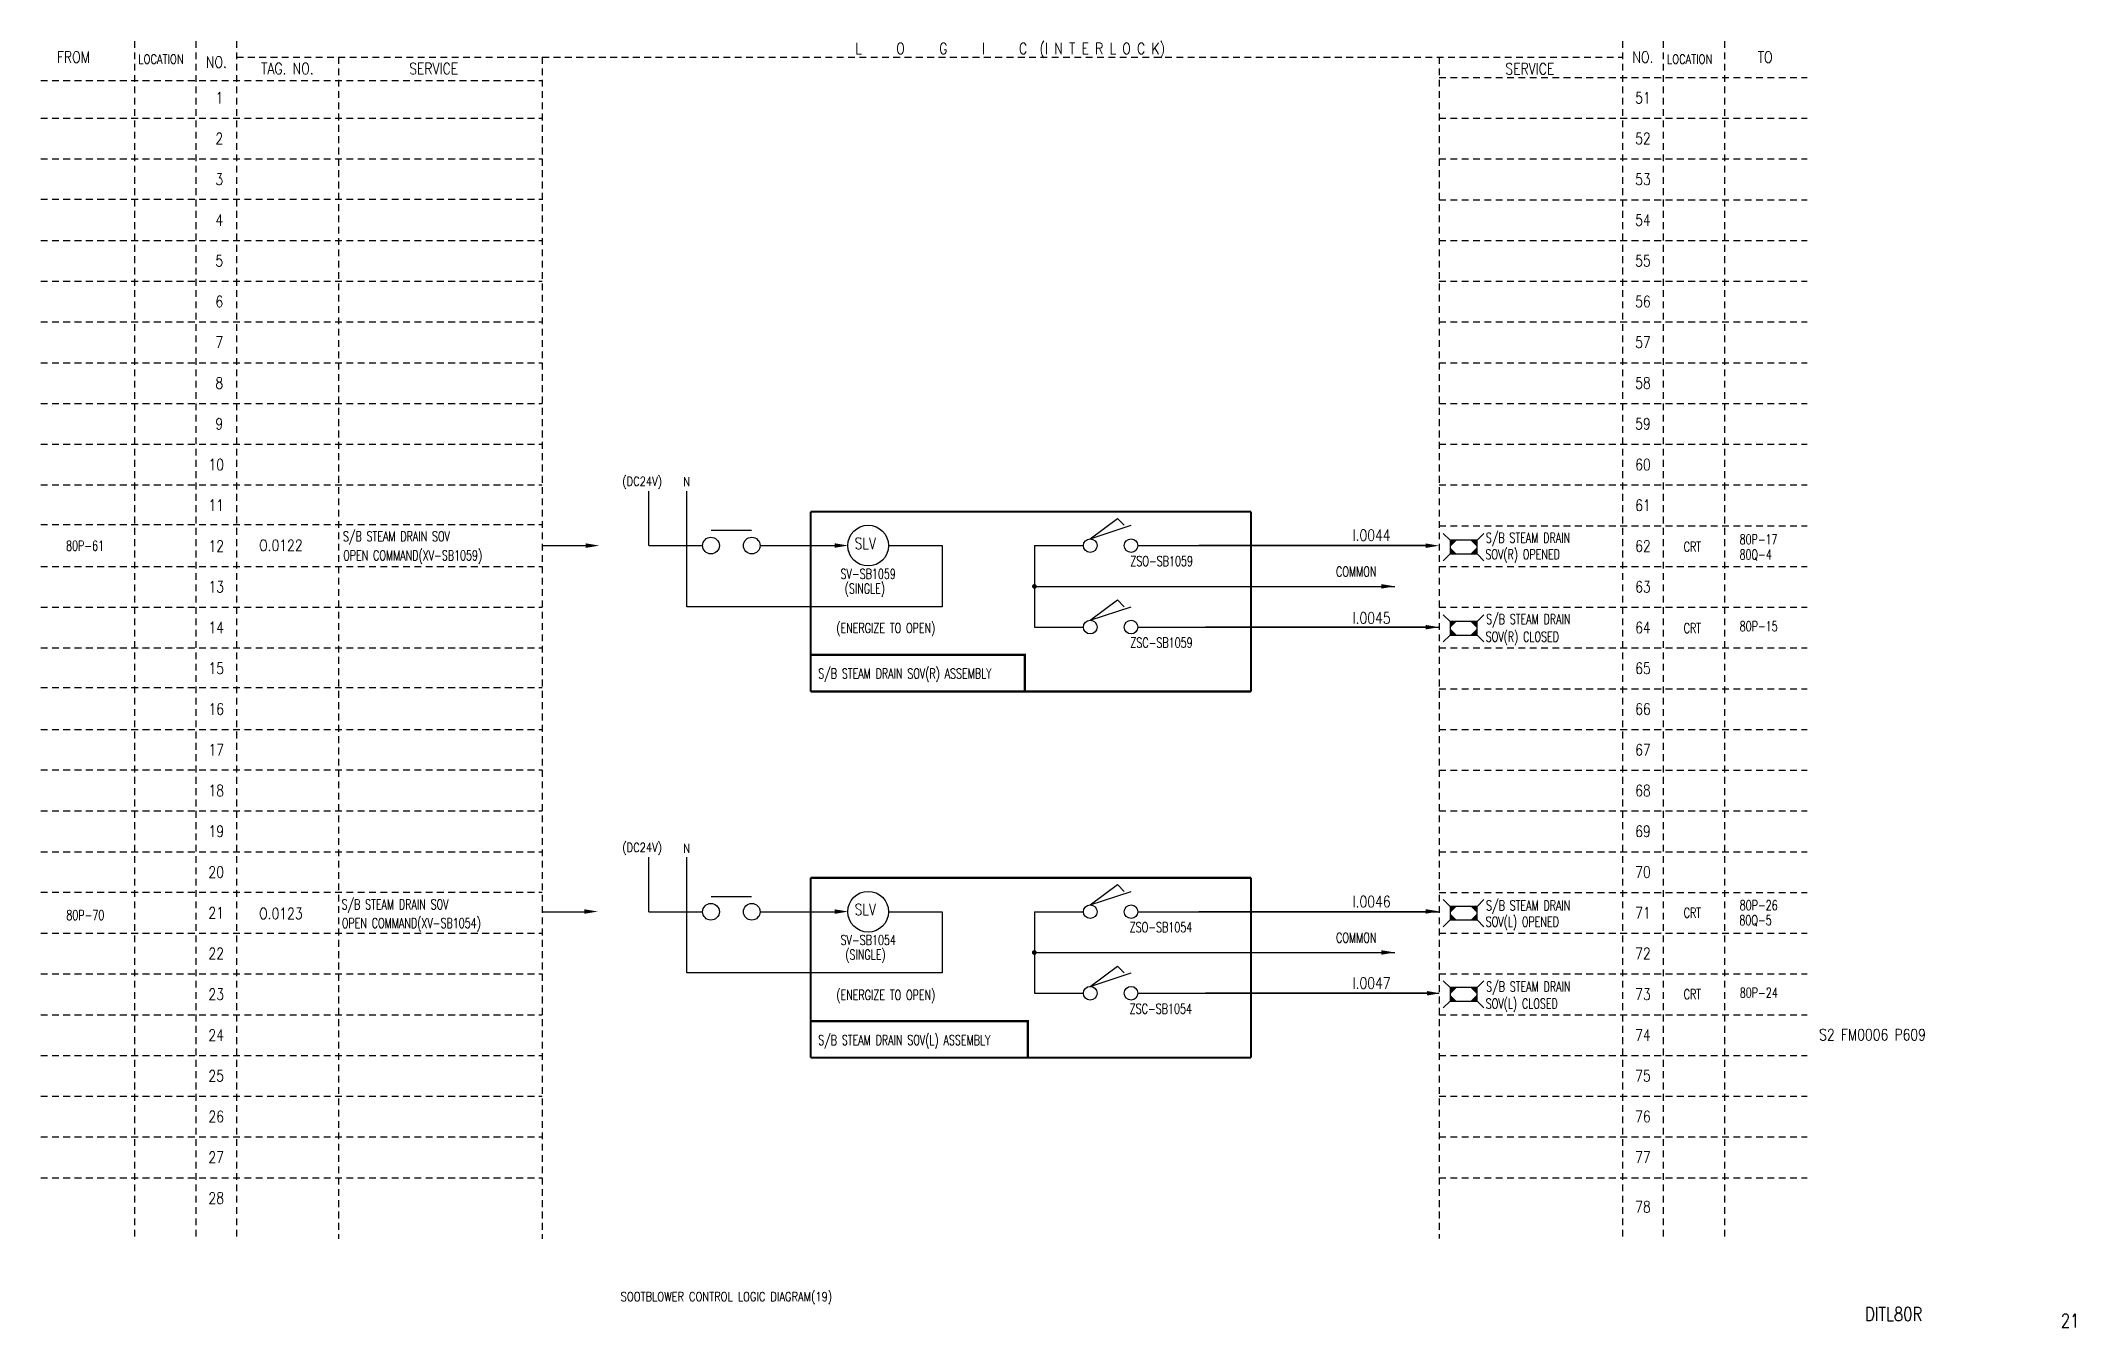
# Model space of a CAD drawing. Extents: x 11 to 460, y -301 to -17.
import ezdxf
from ezdxf.enums import TextEntityAlignment as Align

# ---------------------------------------------------------------- set-up
doc = ezdxf.new("R2010")
doc.units = 0
doc.header["$MEASUREMENT"] = 0
doc.linetypes.add('CENTER', pattern=[20, 8.8, -1, 0.4, -1, 8.8])
doc.linetypes.add('HIDDEN', pattern=[4, 1.5, -1, 1.5])
for name, color, linetype in [('CEN', 1, 'CENTER'), ('CON', 4, 'CONTINUOUS'), ('DCS', 7, 'CONTINUOUS'), ('HID', 2, 'HIDDEN')]:
    doc.layers.add(name, color=color, linetype=linetype)
doc.styles.add('ROMANS', font='romans', dxfattribs={"width": 0.8})

# ---------------------------------------------------------------- blocks, each defined once
blk = doc.blocks.new('LEADER')
at = {"layer": 'CON'}
blk.add_solid([(0.85, -0.57), (0.85, -1.57), (3.85, -1.07)], dxfattribs=at)
blk = doc.blocks.new('ACAD1817')
at = {"layer": 'CON'}
for p, q in [((290.54, 239.52), (289.04, 241.02)), ((296.54, 239.52), (290.54, 239.52)), ((290.54, 239.52), (290.54, 236.52)), ((296.54, 239.52), (298.04, 241.02)), ((296.54, 236.52), (296.54, 239.52)), ((290.54, 236.52), (289.04, 235.02)), ((290.54, 236.52), (296.54, 236.52)), ((296.54, 236.52), (298.04, 235.02))]:
    blk.add_line(p, q, dxfattribs=at)
for points in [[(292.04, 239.52), (290.54, 239.52), (290.54, 238.02)], [(295.04, 239.52), (296.54, 239.52), (296.54, 238.02)], [(290.54, 238.02), (290.54, 236.52), (292.04, 236.52)], [(296.54, 238.02), (296.54, 236.52), (295.04, 236.52)]]:
    blk.add_solid(points, dxfattribs=at)

msp = doc.modelspace()

# ---------------------------------------------------------------- linework, layer by layer
at = {"layer": 'CEN', "const_width": 0.5}
for points in [[(180.59, -120.97), (277.81, -120.97)], [(180.59, -120.97), (180.59, -160.71)], [(277.81, -120.97), (277.81, -160.71)], [(180.78, -152.6), (227.87, -152.6), (227.87, -160.49)], [(180.59, -160.71), (277.81, -160.71)], [(180.59, -201.83), (277.81, -201.83)], [(180.59, -201.83), (180.59, -241.56)], [(277.81, -201.83), (277.81, -241.56)], [(180.63, -233.48), (228.52, -233.48), (228.52, -241.36)], [(180.59, -241.56), (277.81, -241.56)]]:
    msp.add_lwpolyline(points, dxfattribs=at)
at = {"layer": 'CON'}
for p, q in [((144.85, -128.47), (144.85, -116.46)), ((153.26, -141.97), (153.26, -116.46)), ((242.32, -126.97), (248.32, -122.47)), ((242.32, -126.97), (251.32, -123.97)), ((248.32, -122.47), (249.82, -123.97)), ((121.29, -128.47), (131.58, -128.47)), ((144.85, -128.47), (156.73, -128.47)), ((169.43, -128.47), (186.86, -128.47)), ((197.79, -128.47), (209.59, -128.47)), ((209.59, -128.47), (209.59, -141.97)), ((229.98, -128.47), (229.98, -146.47)), ((229.98, -128.47), (240.82, -128.47)), ((252.82, -128.47), (317.15, -128.47)), ((317.79, -128.47), (266.29, -128.47)), ((229.98, -137.47), (309.59, -137.47)), ((209.59, -141.97), (153.26, -141.97)), ((242.32, -144.97), (248.32, -140.47)), ((242.32, -144.97), (251.32, -141.97)), ((248.32, -140.47), (249.82, -141.97)), ((229.98, -146.47), (240.82, -146.47)), ((252.82, -146.47), (319.29, -146.47)), ((317.79, -146.47), (267.79, -146.47)), ((144.85, -209.33), (144.85, -197.31)), ((153.26, -222.83), (153.26, -197.31)), ((242.32, -207.83), (248.32, -203.33)), ((242.32, -207.83), (251.32, -204.83)), ((248.32, -203.33), (249.82, -204.83)), ((121.29, -209.33), (131.58, -209.33)), ((144.85, -209.33), (156.73, -209.33)), ((169.43, -209.33), (186.86, -209.33)), ((197.79, -209.33), (209.59, -209.33)), ((209.59, -209.33), (209.59, -222.83)), ((229.98, -209.33), (240.82, -209.33)), ((229.98, -209.33), (229.98, -227.33)), ((252.82, -209.33), (319.29, -209.33)), ((317.79, -209.33), (266.29, -209.33)), ((229.98, -218.33), (309.59, -218.33)), ((209.59, -222.83), (153.26, -222.83)), ((242.32, -225.83), (248.32, -221.33)), ((242.32, -225.83), (251.32, -222.83)), ((248.32, -221.33), (249.82, -222.83)), ((229.98, -227.33), (240.82, -227.33)), ((252.82, -227.33), (319.29, -227.33)), ((317.79, -227.33), (267.79, -227.33))]:
    msp.add_line(p, q, dxfattribs=at)
at = {"layer": 'CON', "const_width": 0.3}
for points in [[(158.58, -125.12), (167.58, -125.12)], [(158.58, -205.97), (167.58, -205.97)]]:
    msp.add_lwpolyline(points, dxfattribs=at)
at = {"layer": 'CON', "const_width": 0.525}
for points in [[(229.73, -137.48, 1), (230.25, -137.48, 1)], [(229.7, -218.34, 1), (230.23, -218.34, 1)]]:
    msp.add_lwpolyline(points, format="xyb", close=True, dxfattribs=at)
at = {"layer": 'CON'}
for centre, radius in [((193.29, -128.47), 4.5), ((158.58, -128.47), 1.85), ((167.58, -128.47), 1.85), ((242.32, -128.47), 1.5), ((251.32, -128.47), 1.5), ((242.32, -146.47), 1.5), ((251.32, -146.47), 1.5), ((193.29, -209.33), 4.5), ((158.58, -209.33), 1.85), ((167.58, -209.33), 1.85), ((242.32, -209.33), 1.5), ((251.32, -209.33), 1.5), ((242.32, -227.33), 1.5), ((251.32, -227.33), 1.5)]:
    msp.add_circle(centre, radius, dxfattribs=at)
for points in [[(306.59, -136.97), (306.59, -137.97), (309.59, -137.47)], [(306.59, -217.83), (306.59, -218.83), (309.59, -218.33)]]:
    msp.add_solid(points, dxfattribs=at)
at = {"layer": 'HID'}
for p, q in [((31.34, -17.06), (31.34, -277.6)), ((31.34, -17.06), (31.34, -277.6)), ((31.34, -17.06), (31.34, -281.57)), ((44.84, -17.06), (44.84, -277.6)), ((44.84, -17.06), (44.84, -277.6)), ((44.84, -17.06), (44.84, -281.57)), ((53.84, -17.06), (53.84, -277.6)), ((53.84, -17.06), (53.84, -277.6)), ((53.84, -17.06), (53.84, -281.57)), ((359.84, -17.06), (359.84, -281.52)), ((368.84, -17.06), (368.84, -281.52)), ((382.34, -17.06), (382.34, -281.52)), ((53.84, -20.57), (359.84, -20.57)), ((76.34, -20.57), (76.34, -277.6)), ((76.34, -20.57), (76.34, -277.6)), ((76.34, -20.57), (76.34, -281.57)), ((121.34, -20.57), (121.34, -281.57)), ((319.34, -20.57), (319.34, -281.52)), ((10.59, -25.71), (121.34, -25.71)), ((319.34, -25.07), (400.59, -25.07)), ((10.59, -34.07), (121.34, -34.07)), ((319.34, -34.07), (400.59, -34.07)), ((10.59, -43.07), (121.34, -43.07)), ((319.34, -43.07), (400.59, -43.07)), ((10.59, -51.94), (121.34, -51.94)), ((319.34, -52.07), (400.59, -52.07)), ((10.59, -61.07), (121.34, -61.07)), ((319.34, -61.07), (400.59, -61.07)), ((10.59, -70.07), (121.34, -70.07)), ((319.34, -70.07), (400.59, -70.07)), ((10.59, -79.07), (121.34, -79.07)), ((319.34, -79.07), (400.59, -79.07)), ((10.59, -88.07), (121.34, -88.07)), ((319.34, -88.07), (400.59, -88.07)), ((10.59, -97.07), (121.34, -97.07)), ((319.34, -97.07), (400.59, -97.07)), ((10.59, -106.07), (121.34, -106.07)), ((319.34, -106.07), (400.59, -106.07)), ((10.59, -115.07), (121.34, -115.07)), ((319.34, -115.07), (400.59, -115.07)), ((10.59, -123.82), (121.34, -123.82)), ((319.34, -124.07), (400.59, -124.07)), ((10.59, -133.07), (121.34, -133.07)), ((319.34, -133.07), (400.59, -133.07)), ((10.59, -142.07), (121.34, -142.07)), ((319.34, -142.07), (400.59, -142.07)), ((10.59, -151.07), (121.34, -151.07)), ((319.34, -151.07), (400.59, -151.07)), ((10.59, -159.82), (121.34, -159.82)), ((319.34, -160.07), (400.59, -160.07)), ((10.59, -169.07), (121.34, -169.07)), ((319.34, -169.07), (400.59, -169.07)), ((10.59, -178.02), (121.34, -178.02)), ((319.34, -178.07), (400.59, -178.07)), ((10.59, -187.07), (121.34, -187.07)), ((319.34, -187.07), (400.59, -187.07)), ((10.59, -196.07), (121.34, -196.07)), ((319.34, -196.07), (400.59, -196.07)), ((10.59, -205.04), (121.34, -205.04)), ((319.34, -205.07), (400.59, -205.07)), ((10.59, -214.07), (121.34, -214.07)), ((319.34, -214.07), (400.59, -214.07)), ((10.59, -223.07), (121.34, -223.07)), ((319.34, -223.07), (400.59, -223.07)), ((10.59, -232.07), (121.34, -232.07)), ((319.34, -232.07), (400.59, -232.07)), ((10.59, -241.07), (121.34, -241.07)), ((319.34, -241.07), (400.59, -241.07)), ((10.59, -250.07), (121.34, -250.07)), ((319.34, -250.07), (400.59, -250.07)), ((10.59, -259.07), (121.34, -259.07)), ((319.34, -259.07), (400.59, -259.07)), ((10.59, -268.07), (121.34, -268.07)), ((319.34, -268.07), (400.59, -268.07))]:
    msp.add_line(p, q, dxfattribs=at)

# ---------------------------------------------------------------- block references
at = {"layer": 'CON'}
for name, p in [('LEADER', (130.07, -127.4)), ('LEADER', (185.01, -127.38)), ('LEADER', (315.52, -127.42)), ('ACAD1817', (31.21, -366.82)), ('ACAD1817', (31.21, -384.75)), ('LEADER', (315.52, -145.42)), ('LEADER', (129.76, -208.22)), ('LEADER', (185.01, -208.23)), ('LEADER', (315.52, -208.19)), ('ACAD1817', (31.21, -447.67)), ('ACAD1817', (31.21, -465.6)), ('LEADER', (315.78, -226.27))]:
    msp.add_blockref(name, p, dxfattribs=at)

# ---------------------------------------------------------------- texts
at = {"layer": 'CON', "style": 'ROMANS'}
for s, height, width, p in [('L     O     G     I     C  (I N T E R L O C K)', 2.5, 0.8, (224.63, -18.86)), ('FROM', 2.5, 0.8, (17.84, -20.57)), ('NO.', 2.5, 0.8, (49.39, -21.68)), ('TAG. NO. ', 2.5, 0.8, (65.75, -23.12)), ('SERVICE', 2.5, 0.8, (97.36, -23.12)), ('SERVICE', 2.5, 0.8, (339.37, -23.16)), ('NO.', 2.5, 0.8, (364.34, -20.57)), ('TO', 2.5, 0.8, (391.34, -20.57)), (' 1', 2.5, 0.8, (49.34, -29.57)), ('51', 2.5, 0.8, (364.34, -29.57)), (' 2', 2.5, 0.8, (49.34, -38.57)), ('52', 2.5, 0.8, (364.34, -38.57)), (' 3', 2.5, 0.8, (49.34, -47.57)), ('53', 2.5, 0.8, (364.34, -47.57)), (' 4', 2.5, 0.8, (49.34, -56.57)), ('54', 2.5, 0.8, (364.34, -56.57)), (' 5', 2.5, 0.8, (49.34, -65.57)), ('55', 2.5, 0.8, (364.34, -65.57)), (' 6', 2.5, 0.8, (49.34, -74.57)), ('56', 2.5, 0.8, (364.34, -74.57)), (' 7', 2.5, 0.8, (49.34, -83.57)), ('57', 2.5, 0.8, (364.34, -83.57)), (' 8', 2.5, 0.8, (49.34, -92.57)), ('58', 2.5, 0.8, (364.34, -92.57)), (' 9', 2.5, 0.8, (49.34, -101.57)), ('59', 2.5, 0.8, (364.34, -101.57)), ('10', 2.5, 0.8, (49.34, -110.57)), ('60', 2.5, 0.8, (364.34, -110.57)), ('N', 2, 0.8, (153.23, -114.37)), ('11', 2.5, 0.8, (49.34, -119.57)), ('61', 2.5, 0.8, (364.34, -119.57)), ('12', 2.5, 0.8, (49.34, -128.57)), ('62', 2.5, 0.8, (364.34, -128.57)), ('CRT', 2.2, 0.7, (375.26, -128.7)), ('13', 2.5, 0.8, (49.34, -137.57)), ('63', 2.5, 0.8, (364.34, -137.57)), ('14', 2.5, 0.8, (49.34, -146.57)), ('64', 2.5, 0.8, (364.34, -146.57)), ('CRT', 2.2, 0.7, (375.26, -146.7)), ('15', 2.5, 0.8, (49.34, -155.57)), ('65', 2.5, 0.8, (364.34, -155.57)), ('16', 2.5, 0.8, (49.34, -164.57)), ('66', 2.5, 0.8, (364.34, -164.57)), ('17', 2.5, 0.8, (49.34, -173.57)), ('67', 2.5, 0.8, (364.34, -173.57)), ('18', 2.5, 0.8, (49.34, -182.57)), ('68', 2.5, 0.8, (364.34, -182.57)), ('19', 2.5, 0.8, (49.34, -191.57)), ('69', 2.5, 0.8, (364.34, -191.57)), ('N', 2, 0.8, (153.23, -195.33)), ('20', 2.5, 0.8, (49.34, -200.57)), ('70', 2.5, 0.8, (364.34, -200.57)), ('21', 2.5, 0.8, (49.34, -209.57)), ('71', 2.5, 0.8, (364.34, -209.57)), ('CRT', 2.2, 0.7, (375.26, -209.55)), ('22', 2.5, 0.8, (49.34, -218.57)), ('72', 2.5, 0.8, (364.34, -218.57)), ('23', 2.5, 0.8, (49.34, -227.57)), ('73', 2.5, 0.8, (364.34, -227.57)), ('CRT', 2.2, 0.7, (375.26, -227.55)), ('24', 2.5, 0.8, (49.34, -236.57)), ('74', 2.5, 0.8, (364.34, -236.57)), ('25', 2.5, 0.8, (49.34, -245.57)), ('75', 2.5, 0.8, (364.34, -245.57)), ('26', 2.5, 0.8, (49.34, -254.57)), ('76', 2.5, 0.8, (364.34, -254.57)), ('27', 2.5, 0.8, (49.34, -263.57)), ('77', 2.5, 0.8, (364.34, -263.57)), ('28', 2.5, 0.8, (49.34, -272.57)), ('78', 2.5, 0.8, (364.34, -274.5))]:
    msp.add_text(s, height=height, dxfattribs=dict(at, width=width)).set_placement(p, align=Align.MIDDLE)
for s, height, width, p in [('LOCATION', 2, 0.8, (32.15, -22.64)), ('LOCATION', 2, 0.8, (369.65, -22.64)), ('(DC24V)', 2, 0.8, (139, -115.88)), ('S/B STEAM DRAIN SOV', 2.2, 0.7, (77.32, -128.18)), ('S/B STEAM DRAIN', 2.2, 0.7, (329.65, -128.51)), ('80P-61', 2.2, 0.7, (16.21, -130.25)), ('OPEN COMMAND(XV-SB1059)', 2.2, 0.7, (77.38, -132.39)), ('SLV', 2.5, 0.8, (190.29, -129.97)), ('SOV(R) OPENED', 2.2, 0.7, (329.57, -132.16)), ('80Q-4', 2.2, 0.7, (385.67, -132.22)), ('80P-17', 2.2, 0.7, (385.68, -128.84)), ('SV-SB1059', 2.2, 0.7, (187.18, -136.47)), ('ZSO-SB1059', 2.2, 0.7, (251.18, -133.66)), ('COMMON', 2.2, 0.7, (296.59, -135.97)), ('(SINGLE)', 2.2, 0.7, (188.1, -139.71)), ('S/B STEAM DRAIN', 2.2, 0.7, (329.73, -146.47)), ('(ENERGIZE TO OPEN)', 2.2, 0.7, (186.26, -148.43)), ('SOV(R) CLOSED', 2.2, 0.7, (329.64, -150.36)), ('80P-15', 2.2, 0.7, (385.7, -148.04)), ('ZSC-SB1059', 2.2, 0.7, (251.18, -151.66)), ('S/B STEAM DRAIN SOV(R) ASSEMBLY', 2.2, 0.7, (182.26, -158.48)), ('(DC24V)', 2, 0.8, (139, -196.73)), ('S/B STEAM DRAIN SOV', 2.2, 0.7, (77.01, -209.48)), ('S/B STEAM DRAIN', 2.2, 0.7, (329.71, -209.71)), ('80P-70', 2.2, 0.7, (16.25, -211.84)), ('OPEN COMMAND(XV-SB1054)', 2.2, 0.7, (77.09, -213.6)), ('SLV', 2.5, 0.8, (190.29, -210.83)), ('SOV(L) OPENED', 2.2, 0.7, (329.63, -213.3)), ('80Q-5', 2.2, 0.7, (385.65, -212.96)), ('80P-26', 2.2, 0.7, (385.71, -209.65)), ('SV-SB1054', 2.2, 0.7, (187.19, -217.33)), ('ZSO-SB1054', 2.2, 0.7, (251.04, -214.51)), ('COMMON', 2.2, 0.7, (296.59, -216.83)), ('(SINGLE)', 2.2, 0.7, (188.24, -220.56)), ('S/B STEAM DRAIN', 2.2, 0.7, (329.73, -227.62)), ('(ENERGIZE TO OPEN)', 2.2, 0.7, (186.26, -229.47)), ('SOV(L) CLOSED', 2.2, 0.7, (329.64, -231.38)), ('80P-24', 2.2, 0.7, (385.73, -228.97)), ('ZSC-SB1054', 2.2, 0.7, (251.04, -232.51)), ('S/B STEAM DRAIN SOV(L) ASSEMBLY', 2.2, 0.7, (182.26, -239.43))]:
    msp.add_text(s, height=height, dxfattribs=dict(at, width=width)).set_placement(p, align=Align.BOTTOM_LEFT)
at = {"layer": 'CON', "lineweight": 9, "style": 'ROMANS', "width": 0.8}
msp.add_text('SOOTBLOWER CONTROL LOGIC DIAGRAM(19)', height=2, dxfattribs=at).set_placement((138.65, -294.33), align=Align.MIDDLE_LEFT)
for s, p in [('DITL80R', (413.37, -300.59)), ('21', (456.61, -302.02))]:
    msp.add_text(s, height=3, dxfattribs=at).set_placement(p, align=Align.BOTTOM_LEFT)
at = {"layer": 'DCS', "style": 'ROMANS', "width": 0.8}
for s, p in [('I.0044', (300.22, -128.17)), ('O.0122', (58.82, -130.41)), ('I.0045', (300.22, -146.45)), ('I.0046', (300.22, -209.09)), ('O.0123', (58.82, -211.73)), ('I.0047', (300.22, -227.08))]:
    msp.add_text(s, height=2.5, dxfattribs=at).set_placement(p, align=Align.BOTTOM_LEFT)
at = {"layer": 'DCS', "lineweight": 15, "style": 'ROMANS', "width": 0.8}
msp.add_text('S2 FM0006 P609', height=2.5, dxfattribs=at).set_placement((403.25, -238.49), align=Align.BOTTOM_LEFT)

doc.saveas('drawing.dxf')
